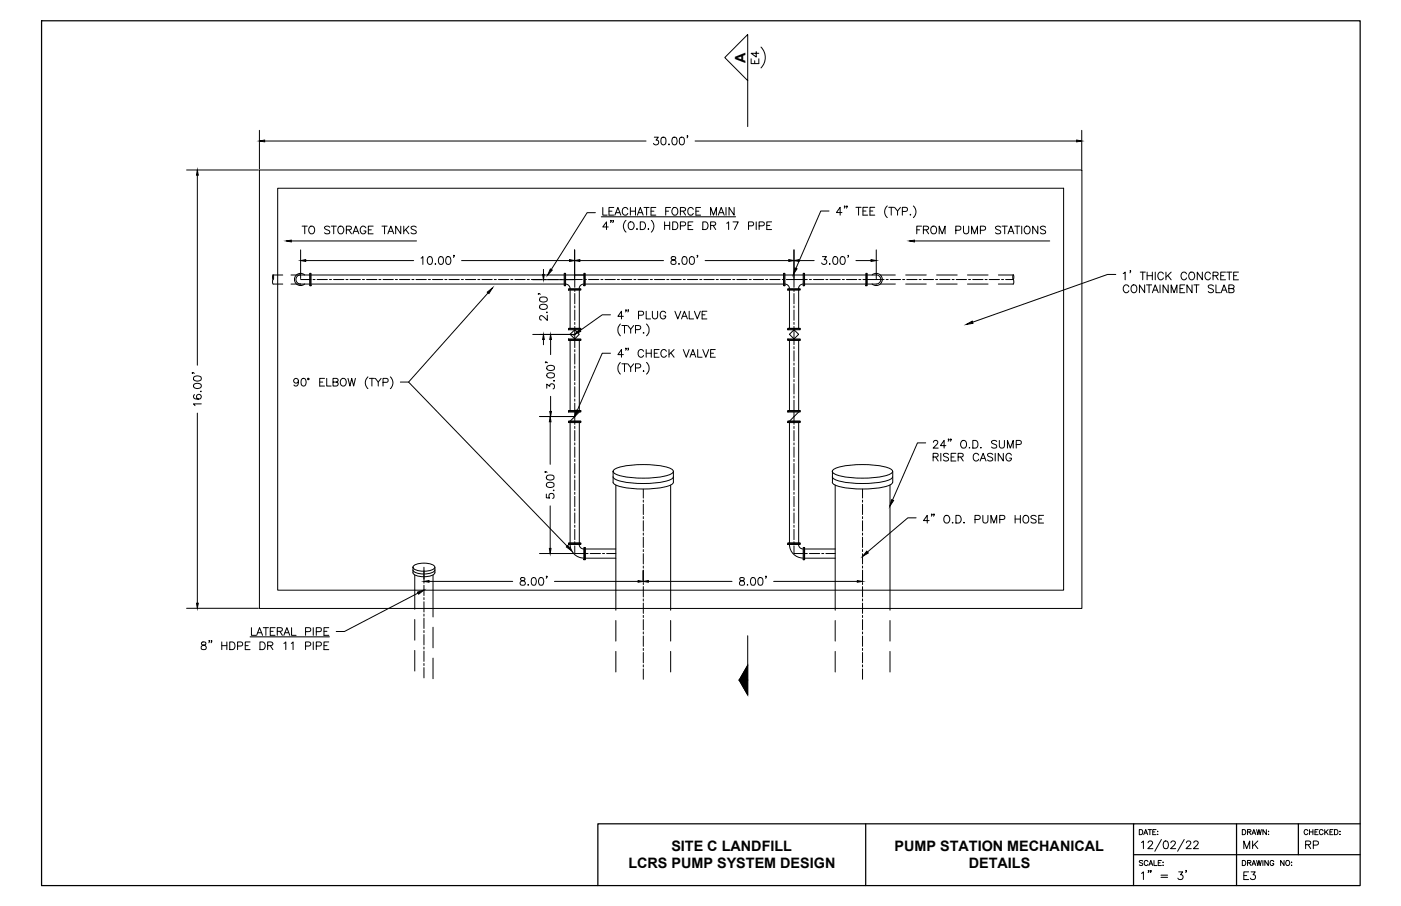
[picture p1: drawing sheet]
<svg xmlns="http://www.w3.org/2000/svg" width="432mm" height="279mm" viewBox="0 0 432 279" stroke-linecap="round" stroke-linejoin="round" font-family="sans-serif">
<defs><g id="words">
<text font-size="6.2" x="351" y="272.3">1&quot; = 3'</text>
<g font-size="5.7">
<text x="92.1" y="73.4">TO STORAGE TANKS</text>
<text x="281.5" y="73.4">FROM PUMP STATIONS</text>
</g>
<g font-size="5.3">
<text x="234.9" y="20.8" transform="rotate(-90 234.9 20.8)">E4</text>
<text x="382.4" y="262.8">MK</text>
<text x="401.5" y="262.8">RP</text>
<text x="382.4" y="272.3">E3</text>
</g>
<g font-size="4.4">
<text x="229.8" y="19.4" transform="rotate(-90 229.8 19.4)">A</text>
<text x="206.9" y="262.5">SITE C LANDFILL</text>
<text x="275.7" y="262.5">PUMP STATION MECHANICAL</text>
<text x="382.1" y="258.6">DRAWN:</text>
<text x="401.1" y="258.6">CHECKED:</text>
<text x="193.7" y="267.8">LCRS PUMP SYSTEM DESIGN</text>
<text x="298.6" y="267.8">DETAILS</text>
<text x="350.3" y="268.1">SCALE:</text>
</g>
</g></defs>
<!-- layer: pump station -->
<g fill="none" stroke="#000" stroke-width=".31">
<path d="M80 52.4h253.4v135.2h-253.4zM85.6 58.1h242.2v123.9h-242.2zM84.2 86.2l-.2 .7 .2 .7M84.2 84.8l.2 .7-.2 .7-.2-.7zM84.2 87.6h3M84.2 84.8h3M89.7 87.6h5.7M89.7 84.8h5.7M92.6 84.8a1.42 1.42 0 0 0-1.4 1.4 1.42 1.42 0 0 0 1.4 1.4M92.7 86.2h3.1M93.9 84.8a1.88 1.88 0 0 0-2.6 .1 1.88 1.88 0 0 0 0 2.6 1.88 1.88 0 0 0 2.6 .1M95.4 84.3h.5v3.8h-.5z"/>
<path d="M95.7 84.3v3.8M95.9 87.6h78M95.9 84.8h78M96.5 86.2h.6M97.7 86.2h3.2M101.5 86.2h.7M102.8 86.2h3.2M106.6 86.2h.7M107.9 86.2h3.2M111.7 86.2h.6M113 86.2h3.1M116.8 86.2h.6"/>
<path d="M118.1 86.2h3.1M121.9 86.2h.6M123.1 86.2h3.2M126.9 86.2h.7M128.2 86.2h3.2M132 86.2h.7M133.3 86.2h3.2M137.1 86.2h.6M138.4 86.2h3.1M142.2 86.2h.6M143.5 86.2h3.1M147.3 86.2h.6"/>
<path d="M148.5 86.2h3.2M152.3 86.2h.7M153.6 86.2h3.2M157.4 86.2h.7M158.7 86.2h3.2M162.5 86.2h.6M163.8 86.2h3.1M167.6 86.2h.6M168.9 86.2h3.1M172.7 86.2h.6M173.9 84.3h.4v3.8h-.4zM173.9 86.2h5.6"/>
<path d="M174.1 84.3v3.8M174.3 87.6a1.42 1.42 0 0 1 1.4 1.4M174.3 84.8h5.6h-2.7M175.2 89h3.8v.5h-3.8zM175.2 89.3h3.8M175.7 89.5v11.8M177.2 86.2v2.4M177.2 89.3v.6M177.2 90.5v3.2M177.2 94.3v.7M177.2 95.6v3.2M177.2 99.4v.6"/>
<path d="M178.5 89.5v11.8M179.9 87.6a1.42 1.42 0 0 0-1.4 1.4M179.9 84.3h.5v3.8h-.5zM180.1 86.2h.6M180.2 84.3v3.8M180.4 87.6h61.1M180.4 84.8h61.1M181.4 86.2h3.2M185.2 86.2h.6M186.5 86.2h3.1M190.3 86.2h.6M191.5 86.2h3.2"/>
<path d="M195.4 86.2h.6M196.6 86.2h3.2M200.4 86.2h.7M201.7 86.2h3.2M205.5 86.2h.6M206.8 86.2h3.2M210.6 86.2h.6M211.9 86.2h3.1M215.7 86.2h.6M216.9 86.2h3.2M220.8 86.2h.6M222 86.2h3.2"/>
<path d="M225.8 86.2h.7M227.1 86.2h3.2M230.9 86.2h.6M232.2 86.2h3.2M236 86.2h.6M237.3 86.2h3.1M241.1 86.2h.6M241.5 84.3h.4v3.8h-.4zM241.7 84.3v3.8M241.9 87.6a1.42 1.42 0 0 1 1.4 1.4M241.9 84.8h5.7M242.3 86.2h6.5"/>
<path d="M242.8 89h3.8v.5h-3.8zM242.8 89.3h3.8M243.3 89.5v11.8M244.7 86.2v2.4M244.7 89.3v.6M244.7 90.5v3.2M244.7 94.3v.7M244.7 95.6v3.2M244.7 99.4v.6M246.2 89.5v11.8M247.5 87.6a1.42 1.42 0 0 0-1.4 1.4M247.6 84.3h.4v3.8h-.4z"/>
<path d="M247.8 84.3v3.8M248 87.6h18.9M248 84.8h18.9M249.5 86.2h.6M250.7 86.2h3.2M254.5 86.2h.7M255.8 86.2h3.2M259.6 86.2h.7M260.9 86.2h3.2M264.7 86.2h.6M266 86.2h6.5M266.9 84.3h.4v3.8h-.4z"/>
<path d="M267.1 84.3v3.8M267.3 84.8h2.8M268.8 84.8a1.88 1.88 0 0 1 2.6 .1 1.88 1.88 0 0 1 0 2.6 1.88 1.88 0 0 1-2.6 .1M270.1 84.8a1.42 1.42 0 0 1 1.4 1.4 1.42 1.42 0 0 1-1.4 1.4h-2.8M271.3 87.6h4.7M271.3 84.8h4.7M273.1 86.2h.7M274.4 86.2h3.2M278.2 86.2h.6M279.1 87.6h6.4M279.1 84.8h6.4M279.5 86.2h3.1"/>
<path d="M283.3 86.2h.6M284.6 86.2h3.1M288.4 86.2h.6M288.7 87.6h6.3M288.7 84.8h6.3M289.6 86.2h3.2M293.4 86.2h.7M294.7 86.2h3.2M298.2 87.6h6.3M298.2 84.8h6.3M298.5 86.2h.7M299.8 86.2h3.2"/>
<path d="M303.6 86.2h.6M304.9 86.2h3.1M307.7 84.8h4.6M308.7 86.2h.6M310 86.2h2.3l.2 .7-.2 .7h-4.6M312.3 84.8l.2 .7-.2 .7-.2-.7zM175.2 101.3h3.8v.4h-3.8zM175.2 104.5h3.8v.5h-3.8zM175.2 101.5h3.8M175.2 101.3h3.8M175.2 104.7h3.8M175.2 105h3.8"/>
<path d="M175.7 103.1l1.5-1.4 1.3 1.4-1.3 1.4zM175.7 105v21.6M177.2 100.7v6.5M177.2 107.8v.7M177.2 109.1v3.2M177.2 112.9v.7M177.2 114.2v3.2M177.2 118v.6M177.2 119.3v3.1M178.5 105v21.6M242.8 101.3h3.8v.4h-3.8zM242.8 104.5h3.8v.5h-3.8z"/>
<path d="M242.8 101.5h3.8M242.8 101.3h3.8M242.8 104.7h3.8M242.8 105h3.8M243.3 105v21.6M244.7 100.7v5.6M244.7 101.7l1.5 1.4-1.5 1.4-1.4-1.4zM244.7 106.9v.6M244.7 108.2v3.2M244.7 112v.6M244.7 113.3v3.1M244.7 117.1v.6"/>
<path d="M244.7 118.3v3.2M246.2 105v21.6M175.2 129.9h3.8v.4h-3.8zM175.2 126.6h3.8v.5h-3.8zM175.2 130.1h3.8M175.2 129.9h3.8M175.2 126.8h3.8M175.2 126.6h3.8M175.7 130.3v37.2M177.2 123.1v.6M177.2 124.3v6.6M177.2 131.5v.6"/>
<path d="M177.2 132.8v3.1M177.2 136.6v.6M177.2 137.9v3.1M178.5 130.3v37.2M178.5 127.1l-2.8 2.8M242.8 129.9h3.8v.4h-3.8zM242.8 126.6h3.8v.5h-3.8zM242.8 130.1h3.8M242.8 129.9h3.8M242.8 126.8h3.8M242.8 126.6h3.8M243.3 130.3v37.2"/>
<path d="M244.7 122.1v.7M244.7 123.4v3.1M244.7 127.1v3.8M244.7 131.5v.6M244.7 132.8v3.1M244.7 136.6v.6M244.7 137.9v3.1M246.2 130.3v37.2M246.2 127.1l-2.9 2.8M177.2 141.7v.6M177.2 142.9v3.2M177.2 146.7v.7"/>
<path d="M177.2 148v3.2M177.2 151.8v.7M177.2 153.1v3.2M177.2 156.9v.6M177.2 158.2v3.1M189 145.4v3.3a4.5 4.5 0 0 0 3.8 1.7 32.1 32.1 0 0 0 13.7-.7l.9-.7 .1-.3v-3.3M189 147a4.4 4.4 0 0 0 3.8 1.7 32.1 32.1 0 0 0 13.7-.7l.9-.6 .1-.4M189.1 145a13.4 13.4 0 0 1 7.6-1.7 23.7 23.7 0 0 1 10.4 1.4l.4 .7a4.4 4.4 0 0 1-3.8 1.7 32.1 32.1 0 0 1-13.7-.8l-.9-.6zM189.8 149.6v38.6M198.3 150.8v2.8M198.3 154.2v.7M198.3 155.5v3.2"/>
<path d="M198.3 159.3v.6M206.7 149.6v38.6M244.7 141.7v.6M244.7 142.9v3.2M244.7 146.7v.7M244.7 148v3.2M244.7 151.8v.7M244.7 153.1v3.2M244.7 156.9v.6M244.7 158.2v3.1M256.5 148.7a4.4 4.4 0 0 0 3.8 1.7 32.1 32.1 0 0 0 13.8-.7l.9-.7 .1-.3M256.5 147a4.4 4.4 0 0 0 3.8 1.7 32.1 32.1 0 0 0 13.8-.7l.9-.6 .1-.4"/>
<path d="M256.6 145.4v3.3M256.6 145a13.4 13.4 0 0 1 7.7-1.7 23.7 23.7 0 0 1 10.3 1.4l.5 .7a4.4 4.4 0 0 1-3.8 1.7 32.1 32.1 0 0 1-13.7-.8l-1-.6zM257.4 149.6v38.6M265.8 150.8v2.8M265.8 154.2v.7M265.8 155.5v3.2M265.8 159.3v.6M274.3 149.6v38.6M275.2 145.4v3.3M127.3 174.9v1.7a4 4 0 0 0 4.1 1.2l1.4-.2a1.45 1.45 0 0 0 1.2-1M127.3 175.8a4 4 0 0 0 4.1 1.2l1.4-.3a1.45 1.45 0 0 0 1.2-.9M127.6 174.4a6.4 6.4 0 0 1 6.3 .2l.1 .3a4 4 0 0 1-4.1 1.2l-1.4-.2a1.15 1.15 0 0 1-1.1-1.3z"/>
<path d="M127.8 177.3v10.6M130.7 174.9v3.7M130.7 179.2v.6M133.5 177.3v13M134.1 174.9v1.7M175.2 167.5h3.8v.4h-3.8zM175.2 167.7h3.8M175.2 167.5h3.8M175.7 167.9a4.2 4.2 0 0 0 4.2 4.2M177.2 168.3v2.4h2.8M177.2 162v.6M177.2 163.3v3.1"/>
<path d="M177.2 167.1v.6M178.5 167.9a1.42 1.42 0 0 0 1.4 1.4M179.9 168.8h.5v3.8h-.5zM180.2 168.8v3.8M180.4 172.1h9.4M180.4 169.3h9.4M180.4 168.8v3.8M180.6 170.7h.7M181.9 170.7h3.2M185.7 170.7h.6M187 170.7h2.8M198.3 160.6v3.2"/>
<path d="M198.3 164.4v.6M198.3 165.7v3.1M198.3 169.5v.6M198.3 170.7v3.2M198.3 174.6v.6M198.3 175.8v3.2M198.3 179.6v.7M242.8 167.5h3.8v.4h-3.8zM242.8 167.7h3.8M242.8 167.5h3.8M243.3 167.9a4.2 4.2 0 0 0 4.2 4.2M244.7 168.3v2.4h2.9"/>
<path d="M244.7 162v.6M244.7 163.3v3.1M244.7 167.1v.6M246.1 167.9a1.42 1.42 0 0 0 1.4 1.4M247.6 168.8h.4v3.8h-.4zM247.8 168.8v3.8M248 172.1h9.4M248 169.3h9.4M248 168.8v3.8M248.2 170.7h.6M249.5 170.7h3.1M253.3 170.7h.6"/>
<path d="M254.5 170.7h2.9M265.8 160.6v3.2M265.8 164.4v.6M265.8 165.7v3.1M265.8 169.5v.6M265.8 170.7v3.2M265.8 174.6v.6M265.8 175.8v3.2M265.8 179.6v.7M127.8 191.1v6.3M130.7 180.5v3.2M130.7 184.3v.6"/>
<path d="M130.7 185.6v3.1M130.7 189.4v.6M130.7 190.6v3.2M130.7 194.5v.6M130.7 195.7v3.2M130.7 199.5v.7M133.5 193.4v6.4M189.8 191.4v6.3M198.3 180.9v3.2M198.3 184.7v.6M198.3 186v3.2M198.3 189.8v.6"/>
<path d="M198.3 191.1v3.1M198.3 194.9v.6M198.3 196.1v3.2M198.3 200v.6M206.7 191.4v6.3M257.4 191.4v6.3M265.8 180.9v3.2M265.8 184.7v.6M265.8 186v3.2M265.8 189.8v.6M265.8 191.1v3.1M265.8 194.9v.6"/>
<path d="M265.8 196.1v3.2M265.8 200v.6M274.3 191.4v6.3M127.8 200.6v6.3M130.7 200.8v3.2M130.7 204.6v.6M130.7 205.9v3.2M133.5 203v6.3M189.8 200.9v6.3M198.3 201.2v3.2M198.3 205v.7M198.3 206.3v3.2"/>
<path d="M206.7 200.9v6.3M257.4 200.9v6.3M265.8 201.2v3.2M265.8 205v.7M265.8 206.3v3.2M274.3 200.9v6.3"/>
</g>
<!-- layer: title-block -->
<path d="M12.8 6.4h406.4v266.7h-406.4zM266.8 254.1v19M349.4 254.1h-165.1v19M381.1 254.1h19.1M419.2 254.1h-19v9.5M349.4 273.1v-19h31.7v19M349.4 263.6h69.8" fill="none" stroke="#000" stroke-width=".38"/>
<g fill="none" stroke="#000" stroke-width=".31">
<path d="M351.1 255.8h.6a.84 .84 0 0 1 .5 .8 .84 .84 0 0 1-.5 .8h-.6zM351.8 259.8l.6-.5v2.4M352.5 257.4l.6-1.6 .6 1.6M352.7 256.9h.8M353.9 259.9l.4-.6h.5l.3 .3 .1 .4-1.4 1.7h1.5M353.9 255.8h1M354.4 255.8v1.6M355.3 256.6h.6M356.3 255.8h-1v1.6h1M356.7 256.4h.2zM356.7 257.3h.2zM358 258.9l-2.1 3.6"/>
<path d="M358.8 259.5a.75 .75 0 0 1 1.2 .3l.1 .6a1.08 1.08 0 0 1-.7 1.3h-.2a1.5 1.5 0 0 1-.4-2.2zM360.9 259.9l.4-.6h.5l.3 .3 .2 .4-1.5 1.7h1.6M365 258.9l-2 3.6M365.7 259.9l.2-.4 .7-.2 .3 .3 .1 .4-1.5 1.7h1.6M367.9 259.9l.3-.4 .6-.2 .4 .3 .1 .4-1.5 1.7h1.6M382.9 265.4h.5a.84 .84 0 0 1 .6 .7 .84 .84 0 0 1-.6 .8h-.5zM384.5 266.1l.9-.1 .1-.5-1-.1v1.5M385 266.1l.6 .8M385.9 266.9l.5-1.5 .6 1.5M387.3 265.4l.4 1.5 .3-1.5 .4 1.5 .4-1.5M389.2 265.4v1.5M390.9 265.4v1.5l-1.1-1.5v1.5"/>
<path d="M392.6 265.7a.59 .59 0 0 0-.7-.3 .59 .59 0 0 0-.5 .6v.3a.57 .57 0 0 0 .6 .6 .57 .57 0 0 0 .6-.6h-.4M395.8 265.4v1.5l-1.1-1.5v1.5M396.6 265.4a.73 .73 0 0 1 .9 .8 .73 .73 0 0 1-1.1 .5l-.1-.7zM398 266h.2zM398 266.8h.2z"/>
</g>
<!-- layer: grading-dims -->
<g fill="none" stroke="#000" stroke-width=".31">
<path d="M57.5 52.4h22.2M60.8 54v58.6M80 40.2v11.9M81.6 43.5h117.5M201.7 42.3h1.2l-.7 .9a.8 .8 0 0 1 .6 1.3 .8 .8 0 0 1-1.4-.3M204 42.4a.85 .85 0 0 1 1.2 .3l.1 .6a1 1 0 0 1-.9 1.4 1.54 1.54 0 0 1-.4-2.3zM206.2 44.4v.3zM207.4 42.4a.83 .83 0 0 1 1.2 .3 1.12 1.12 0 0 1 .1 1.4 1.12 1.12 0 0 1-1.3 .4 1.85 1.85 0 0 1 0-2.1zM209.7 42.4a.85 .85 0 0 1 1.1 .3l.1 .6a1 1 0 0 1-.9 1.4 1.54 1.54 0 0 1-.3-2.3zM211.9 41.9h-.2h.2l-.2 .6M214.2 43.5h117.6M333.4 40.2v11.9"/>
<path d="M89.8 74.3h38.6M92.7 77.1v8.8M129.8 79.6l.5-.5v2.4M132.1 79.3a.72 .72 0 0 1 1.1 .3 1.11 1.11 0 0 1 .1 1.3 1.11 1.11 0 0 1-1.2 .5 1.68 1.68 0 0 1 0-2.1zM135.5 79.3a.77 .77 0 0 1 1.1 .3l.1 .6a1 1 0 0 1-.9 1.3 1.54 1.54 0 0 1-.3-2.2zM137.7 79.3a.75 .75 0 0 1 1.1 .3 1.12 1.12 0 0 1 .1 1.3 1.12 1.12 0 0 1-1.2 .5 1.85 1.85 0 0 1 0-2.1zM140 78.8h-.2h.2l-.2 .6M177.1 77.1v8.8M183.5 65.6h-2.5l-11.1 17.5M185.3 66.9h41.4M185.8 64v2.4h1.3M187.5 70h-1.7l1.1-1.6v2.4"/>
<path d="M187.7 65.1h.9M188.4 68.1h-.2h.2l-.2 .5M189.1 68.1h-.3h.3l-.3 .5M189.2 64h-1.5v2.4h1.5M189.5 66.4l.9-2.4 .9 2.4M189.9 65.6h1.1M192.9 68a2.44 2.44 0 0 0 0 3.6M193.5 64.6a.87 .87 0 0 0-1-.6 .87 .87 0 0 0-.7 .9v.6a.87 .87 0 0 0 .7 .9 .87 .87 0 0 0 1-.6M194 68.5a1.12 1.12 0 0 1 1.5 1.1 1.12 1.12 0 0 1-1.5 1.1l-.4-.8 .1-.9zM194.3 65.1h1.6M194.3 64v2.4M195.9 64v2.4"/>
<path d="M196.2 70.7h.3zM196.5 66.4l.8-2.4 .9 2.4M196.8 65.6h1.1M197.3 68.4h.8a1.26 1.26 0 0 1 .9 1.2 1.26 1.26 0 0 1-.9 1.2h-.8zM198.5 64h1.6M199.3 64v2.4M199.7 70.7h.3zM200.6 65.1h.9M200.7 68a2.44 2.44 0 0 1 0 3.6M202.1 64h-1.5v2.4h1.5M204.8 68.4v2.4M204.8 69.5h1.6"/>
<path d="M205.2 65.1h.9M206.4 68.4v2.4M206.7 64h-1.5v2.4M207 79.3v.6l.7 .3a.68 .68 0 0 1 .7 .6 .68 .68 0 0 1-.6 .7l-.8-.1-.2-.3a1.18 1.18 0 0 1 1.3-1.2l.2-.4a.87 .87 0 0 0-1.3-.2zM207.3 64.3a.98 .98 0 0 1 1.3-.1 .98 .98 0 0 1 .3 1.3 .97 .97 0 0 1-1.3 .8 .97 .97 0 0 1-.5-1.4zM207.3 68.4h.8a1.28 1.28 0 0 1 .8 1.2 1.28 1.28 0 0 1-.8 1.2h-.8zM209.7 65.1l1.4-.1 .2-.6-.6-.4h-1v2.4M209.7 69.7h1a.63 .63 0 0 0 .6-.5 .63 .63 0 0 0-.2-.7l-1.4-.1v2.4M210.5 79.3a.75 .75 0 0 1 1.2 .3 1.12 1.12 0 0 1 .1 1.3 1.12 1.12 0 0 1-1.3 .5 1.85 1.85 0 0 1 0-2.1zM210.5 65.1l.8 1.3M212.1 69.5h.9M212.8 79.3a.77 .77 0 0 1 1.1 .3l.1 .6a1 1 0 0 1-.9 1.3 1.54 1.54 0 0 1-.3-2.2z"/>
<path d="M213.6 68.4h-1.5v2.4h1.5M213.7 64.6a.87 .87 0 0 0-1-.6 .87 .87 0 0 0-.7 .9v.6a.87 .87 0 0 0 .7 .9 .87 .87 0 0 0 1-.6M214.5 65.1h.9M215 78.8h-.2h.2l-.2 .6M215.9 64h-1.4v2.4h1.4M216.6 68.4h.8a1.26 1.26 0 0 1 .8 1.2 1.26 1.26 0 0 1-.8 1.2h-.8zM219 66.4v-2.4l.9 2.4 .9-2.4v2.4M219 69.5l1.4-.1 .2-.6-.2-.3-1.4-.1v2.4M219.8 69.5l.8 1.3M221.4 66.4l.9-2.4 .9 2.4M221.7 65.6h1.2M223.8 64v2.4"/>
<path d="M224 68.8l.6-.4v2.4M225.9 68.4h1.6l-1.1 2.4M226.3 64v2.4l-1.6-2.4v2.4M230.7 69.7h1a.62 .62 0 0 0 .6-.7 .62 .62 0 0 0-.6-.6h-1v2.4M233.1 68.4v2.4M234 69.7h1a.63 .63 0 0 0 .6-.5 .63 .63 0 0 0-.3-.7l-1.3-.1v2.4M236.3 69.5h1M237.8 68.4h-1.5v2.4h1.5M244.7 77.1v8.8M253.5 79.1h1.2l-.7 1a.8 .8 0 0 1 .6 1.3 .8 .8 0 0 1-1.4-.3M255.5 65.1h-2.5l-7.7 17.7M257 79.3a.77 .77 0 0 1 1.1 .3l.1 .6a1 1 0 0 1-.9 1.3 1.54 1.54 0 0 1-.3-2.2z"/>
<path d="M259.2 79.3a.75 .75 0 0 1 1.2 .3 1.12 1.12 0 0 1 .1 1.3 1.12 1.12 0 0 1-1.3 .5 1.85 1.85 0 0 1 0-2.1zM259.5 65.5h-1.7l1.1-1.6v2.5M260.4 63.6h-.2h.2l-.2 .6M261.1 63.6h-.2h.2l-.2 .6M261.5 78.8h-.2h.2l-.2 .6M263.8 63.9h1.6M264.6 63.9v2.5M266 65.1h.9M267.4 63.9h-1.4v2.5h1.4M268.1 65.1h.9M269.6 63.9h-1.5v2.5h1.5M270.1 77.1v8.8"/>
<path d="M273.5 63.5a2.39 2.39 0 0 0 0 3.6M273.9 63.9h1.6M274.7 63.9v2.5M275.7 63.9l.9 1.2v1.3M277.5 63.9l-.9 1.2M278.1 65.2l1.4-.1 .2-.4-.1-.5-.5-.3h-1v2.5M280.5 66.2h.2zM281.5 63.5a2.39 2.39 0 0 1 0 3.6M281.8 74.3h41.7M94.2 80.4h33.3M134.2 81.3v.2zM142.3 80.4h33.2"/>
<path d="M150.4 90.3l-24.5 27.5M164.2 86.2h12.6M166 90.5v.3v-.3l.5 .3M166.4 94.2l.3-.2a1.12 1.12 0 0 1 1.4-.2 1.12 1.12 0 0 1 .5 1.3 1.5 1.5 0 0 1-2.3-.3zM166.4 91.9l.9-.3a1 1 0 0 1 1.4 .9 1.37 1.37 0 0 1-2.4 0zM167.5 83.1v1.5M168.6 96.2v.2zM168.7 97.2v1.6l-1.2-1.1-.8-.4-.3 .3-.1 .7 .6 .4M178.7 80.4h25.8M188.2 97.1h-2.6l-6.8 4.9M191.2 99.9a2.53 2.53 0 0 0 0 3.7M192.1 97.6h-1.7l1.1-1.6v2.4"/>
<path d="M193 95.6h-.2h.2l-.2 .6M193.7 95.6h-.2h.2l-.2 .6M196.8 97.2h1a.62 .62 0 0 0 .6-.6 .62 .62 0 0 0-.6-.6h-1v2.4M199.2 96v2.4h1.3M199.2 99.9a2.44 2.44 0 0 1 0 3.7M201.1 96v1.7a.81 .81 0 0 0 .8 .7 .81 .81 0 0 0 .8-.7v-1.7M205.2 96.5a.87 .87 0 0 0-1-.5 .87 .87 0 0 0-.7 .9 .98 .98 0 0 0 .3 1.2 .98 .98 0 0 0 1.2-.1l.2-.6h-.6M208 96l.9 2.4 .9-2.4M209.2 81.4h.2zM210 98.4l.9-2.4 1 2.4M210.4 97.6h1.1M212.4 96v2.4h1.4"/>
<path d="M214 96l.9 2.4 .9-2.4M216.4 97.1h.9M217.3 80.4h25.8M217.9 96h-1.5v2.4h1.5M246.3 80.4h4.6M255.7 81.3v.2zM263.8 80.4h4.7M343.9 84.6h-2.5l-41.7 14.8M346.2 84.3l.6-.4v2.4M347.9 88.4a.89 .89 0 0 0-1-.6 .89 .89 0 0 0-.7 1 .98 .98 0 0 0 .4 1.3 .98 .98 0 0 0 1.3-.4M348.5 83.5h-.2h.2l-.2 .6M348.8 88.2a.98 .98 0 0 1 1.3-.1 .98 .98 0 0 1 .3 1.2 .89 .89 0 0 1-.9 1 .89 .89 0 0 1-.9-1z"/>
<path d="M351.4 83.9h1.6M352.2 83.9v2.4M352.8 87.9v2.4l-1.6-2.4v2.4M353.3 87.9h1.7M353.6 83.9v2.4M353.6 85h1.6M354.1 87.9v2.4M355.2 90.3l.9-2.4 .9 2.4M355.2 83.9v2.4M355.5 89.5h1.1M356.1 83.9v2.4M357.5 87.9v2.4"/>
<path d="M358.5 84.5a.87 .87 0 0 0-.9-.6 .87 .87 0 0 0-.7 .9 1 1 0 0 0 .3 1.3 1 1 0 0 0 1.3-.1v-.3M359.4 83.9v2.4M359.9 84.9l1.1 1.4M360 87.9v2.4l-1.5-2.4v2.4M361 90.3v-2.4l.9 2.4 .8-2.4v2.4M361 83.9l-1.6 1.6M363.7 89h.9M365.2 87.9h-1.5v2.4h1.5M365.7 84.5a.87 .87 0 0 0-1-.6 .87 .87 0 0 0-.7 .9 .98 .98 0 0 0 .3 1.3 .98 .98 0 0 0 1.3-.1l.1-.3M366.6 84.3a1.1 1.1 0 0 1 1.5 .1 1.1 1.1 0 0 1-.1 1.6 1.1 1.1 0 0 1-1.6-.2 1.1 1.1 0 0 1 .2-1.5zM367.4 87.9v2.4l-1.6-2.4v2.4M368 87.9h1.6"/>
<path d="M368.8 87.9v2.4M370.6 83.9v2.4l-1.6-2.4v2.4M373.1 84.5a.87 .87 0 0 0-1-.6 .87 .87 0 0 0-.7 .9 .98 .98 0 0 0 .3 1.3 .98 .98 0 0 0 1.2-.1l.2-.3M373.9 85l1.3-.1 .2-.3v-.5l-1.5-.2v2.4M374 88.2a.9 .9 0 0 0-.9-.4 .9 .9 0 0 0-.7 .6l.2 .4 1.1 .4 .3 .7a1 1 0 0 1-1.6 0M374.7 85l.7 1.3M374.8 87.9v2.4h1.3M376.2 85h1M376.4 90.3l.9-2.4 .9 2.4M376.7 89.5h1.2M377.7 83.9h-1.5v2.4h1.5M378.1 83.9h1.6"/>
<path d="M378.7 89l1.5-.2 .2-.5-.3-.3-1.4-.1v2.4h1.1l.6-.5a.62 .62 0 0 0-.6-.8M378.9 83.9v2.4M380.2 85h.9M381.7 83.9h-1.5v2.4h1.5M59.3 114.9v.3v-.3l.6 .3M59.8 118.5a1.55 1.55 0 0 1 2.2 .4 1.24 1.24 0 0 1-1.2 .9 1.24 1.24 0 0 1-1.2-.9zM59.8 116.3a1.55 1.55 0 0 1 2.2 .3v.3a1.4 1.4 0 0 1-2.4 0zM92 117.5a.74 .74 0 0 1-1 .6 .74 .74 0 0 1-.3-1.1 .74 .74 0 0 1 1.1 0 1.16 1.16 0 0 1 .2 1.4 1.16 1.16 0 0 1-1.3 .5l-.1-.2M93.1 116.8a.72 .72 0 0 1 1.1 .4 1.09 1.09 0 0 1 .1 1.2 1.09 1.09 0 0 1-1.2 .5l-.3-.9 .1-.8zM98.5 117.8h1M100 116.7h-1.5v2.4h1.5M100.7 116.7v2.4h1.4"/>
<path d="M102.6 117.8l1.4-.1 .2-.3-.1-.5-1.5-.2v2.4h1.1a.62 .62 0 0 0 .5-.7 .62 .62 0 0 0-.5-.6M105.1 117a.89 .89 0 0 1 1-.3 .89 .89 0 0 1 .6 .9v.6a.91 .91 0 0 1-.9 .9 .91 .91 0 0 1-.9-.9zM107.3 116.7l.6 2.4 .5-2.4 .6 2.4 .5-2.4M113.4 116.2a2.44 2.44 0 0 0 0 3.7M113.9 116.7h1.5M114.6 116.7v2.4M115.7 116.7l.9 1.1v1.3M117.5 116.7l-.9 1.1M118.1 117.9l1.3-.1 .2-.3-.1-.6-1.4-.2v2.4M120.3 116.2a2.44 2.44 0 0 1 0 3.7M123.4 117.8h2.5l48.9 50.7M164.2 103.1h12.6"/>
<path d="M167.5 104.7v1.6M168.2 111.6v.3v-.3l.5 .3M168.5 119.7v-1.2l.9 .6a.76 .76 0 0 1 .9-.8 .76 .76 0 0 1 .6 1.1l-.4 .5M168.6 115.3a1.5 1.5 0 0 1 2.3 .3v.2a1.26 1.26 0 0 1-1.3 .8 1.26 1.26 0 0 1-1.1-1zM168.6 113a1.5 1.5 0 0 1 2.3 .3v.3a1.37 1.37 0 0 1-2.4 0zM169.7 104.7v4.7M170.8 117.3v.3zM188.2 108.9h-2.6l-7.7 17.7M191.2 111.8a2.48 2.48 0 0 0 0 3.6M191.7 100.4h1.6M191.7 112.2h1.6M192.1 109.4h-1.7l1.1-1.6v2.4"/>
<path d="M192.5 100.4v2.4M192.5 112.2v2.4M193 107.5h-.2h.2l-.2 .5M193.5 100.4l.9 1.1v1.3M193.5 112.2l.9 1.1v1.3M193.7 107.5h-.2h.2l-.2 .5M195.3 100.4l-.9 1.1M195.3 112.2l-.9 1.1M195.9 101.7h1l.6-.5a.62 .62 0 0 0-.6-.8h-1v2.4M195.9 113.5l1.3-.2 .3-.6-.6-.5h-1v2.4M198.2 102.7h.3zM198.2 114.5h.3z"/>
<path d="M198.4 108.3a.87 .87 0 0 0-1-.5 .87 .87 0 0 0-.7 .9v.6a.87 .87 0 0 0 .7 .9 .87 .87 0 0 0 1-.6M199.2 107.8v2.4M199.2 108.9h1.5M199.2 111.8a2.39 2.39 0 0 1 0 3.6M200.7 107.8v2.4M201.7 108.9h.9M203.1 107.8h-1.4v2.4h1.4M205.4 108.3a.87 .87 0 0 0-1-.5 .87 .87 0 0 0-.7 .9v.6a.87 .87 0 0 0 .7 .9 .87 .87 0 0 0 1-.6M206.2 107.8v2.4M206.7 108.8l1.1 1.4M207.8 107.8l-1.6 1.6M210.6 107.8l.9 2.4 .9-2.4"/>
<path d="M212.7 110.2l.9-2.4 .8 2.4M213 109.4h1.1M215 107.8v2.4h1.4M216.6 107.8l.9 2.4 .9-2.4M219 108.9h.9M220.5 107.8h-1.5v2.4h1.5M60 121.7a.69 .69 0 0 0-.2 1l.3 .3a1.46 1.46 0 0 0 1.9-.6 .74 .74 0 0 0-.6-.8 .74 .74 0 0 0-.8 .7 .74 .74 0 0 0 .6 .8M60.8 127.4v58.6M61.9 120.6v.2zM62 124.6h-2.4l.5 .5M166.3 128.5h10.5M169.6 130.1v13.1"/>
<path d="M169.7 122.2v4.7M285.3 136.6h-2.5l-7.7 17.6M287.7 136.4l.4-.6h.5l.4 .5-.3 .8-1.1 1.1h1.6M290 139.8v2.4M291.5 137.4h-1.7l1.2-1.6v2.4M292.5 135.5h-.3h.3l-.3 .6M293.1 135.5h-.2h.2l-.2 .6M294.6 139.8h-1.5v2.4h1.5M296.3 136.2a.98 .98 0 0 1 1.3-.2 .98 .98 0 0 1 .3 1.3 .97 .97 0 0 1-1.3 .9 .97 .97 0 0 1-.5-1.4zM298.8 138v.2zM299.8 135.8h.8a1.29 1.29 0 0 1 .8 1.2 1.29 1.29 0 0 1-.8 1.2h-.8zM302.2 138.1h.2z"/>
<path d="M306.7 139.8v2.4M307.2 136.2a.91 .91 0 0 0-.9-.4 .91 .91 0 0 0-.7 .6l.2 .4 1.2 .4 .2 .7a1.06 1.06 0 0 1-1.6 0M308 135.8v1.7a.79 .79 0 0 0 .8 .7 .79 .79 0 0 0 .8-.7v-1.7M309.2 139.8v2.4l-1.5-2.4v2.4M310.5 138.2v-2.4l.9 2.4 .9-2.4v2.4M313.2 137.1l1.4-.1 .2-.4-.1-.5-.5-.3h-1v2.4M168 145.5v.2v-.2l.6 .2M168.4 152.4v1.1l1 .1a.83 .83 0 0 1 0-1.2 .83 .83 0 0 1 1.3 .1 .83 .83 0 0 1-.4 1.2M168.5 149.1a1.5 1.5 0 0 1 2.3 .3v.3a1.37 1.37 0 0 1-2.4 0zM168.5 146.8l.9-.3 .9 .1a.75 .75 0 0 1 .5 .6 .75 .75 0 0 1-.5 .7 1.11 1.11 0 0 1-1.3 .1 1.11 1.11 0 0 1-.5-1.2zM169.6 156v13.1M170.7 151.1v.3z"/>
<path d="M282.3 159.7h-2.5l-12.4 10.5M287.3 158.6h-.3h.3l-.3 .6M287.6 140.9l1.4-.1 .2-.3-.2-.5-1.4-.2v2.4M287.9 158.6h-.2h.2l-.2 .6M288.4 140.9l.8 1.3M291.1 159.3a1.08 1.08 0 0 1 1.5 .1 1.08 1.08 0 0 1-.1 1.6 .87 .87 0 0 1-1 .3 .87 .87 0 0 1-.6-.9zM292.3 140.1a.88 .88 0 0 0-.8-.3 .88 .88 0 0 0-.7 .5l.4 .5 .9 .4 .2 .6a1.02 1.02 0 0 1-1.5 0M293.1 140.9h.9M294.6 158.9h.8a1.26 1.26 0 0 1 .9 1.2 1.26 1.26 0 0 1-.9 1.2h-.8zM295.3 140.9l1.4-.1 .2-.3-.1-.5-1.5-.2v2.4M296.1 140.9l.8 1.3M301.7 140.3a.87 .87 0 0 0-1-.5 .87 .87 0 0 0-.7 .9v.6a.87 .87 0 0 0 .7 .9 .87 .87 0 0 0 1-.6"/>
<path d="M302.1 142.2l.9-2.4 .9 2.4M302.4 141.4h1.2M302.9 158.9v1.7a.79 .79 0 0 0 .8 .7 .79 .79 0 0 0 .8-.7v-1.7M306 140.1a.91 .91 0 0 0-1.6 .2l.2 .4 1.1 .5 .3 .6a1.08 1.08 0 0 1-1.6 0M311.7 140.3a.87 .87 0 0 0-1-.5 .87 .87 0 0 0-.7 .9v.6a.85 .85 0 0 0 .9 .9 .85 .85 0 0 0 .8-.9h-.5M312.9 158.9v2.4M314.5 158.9v2.4M315.7 159.1a1.17 1.17 0 0 1 1.4 .8 1.17 1.17 0 0 1-.7 1.4 1.23 1.23 0 0 1-1.2-.9 1.23 1.23 0 0 1 .5-1.3zM319.3 159.3a.91 .91 0 0 0-.8-.4 .91 .91 0 0 0-.8 .6l.3 .4 1.1 .4 .2 .7a1.06 1.06 0 0 1-1.6 0M321.6 158.9h-1.4v2.4h1.4M130.7 176v3M132.2 179.3h25.8"/>
<path d="M160.6 178.2v.7l.6 .2a.68 .68 0 0 1 .7 .7 .68 .68 0 0 1-.6 .7h-.4a.68 .68 0 0 1-.6-.7 .68 .68 0 0 1 .7-.7l.7-.2 .1-.5a.87 .87 0 0 0-1.2-.2zM164.1 178.2a.72 .72 0 0 1 1.1 .4l.1 .5a1.05 1.05 0 0 1-.9 1.4 1.5 1.5 0 0 1-.3-2.3zM166.3 170.7h10.5M166.3 178.2a.75 .75 0 0 1 1.2 .4l.1 .5a1.05 1.05 0 0 1-.9 1.4 1.5 1.5 0 0 1-.4-2.3zM168.6 177.8h-.3h.3l-.3 .5M170.9 179.3h25.8M198.2 176v3M199.8 179.3h25.8M228.1 178.2v.7l.7 .2a.68 .68 0 0 1 .7 .6 .68 .68 0 0 1-.6 .8l-.8-.1-.2-.4a1.18 1.18 0 0 1 1.4-1.1l.1-.5a.91 .91 0 0 0-1.3-.2zM231.6 178.2a.75 .75 0 0 1 1.2 .4l.1 .5a1.05 1.05 0 0 1-.9 1.4 1.5 1.5 0 0 1-.4-2.3zM233.9 178.2a.77 .77 0 0 1 1.2 .4v.5a1 1 0 0 1-.8 1.4 1.5 1.5 0 0 1-.4-2.3zM236.2 177.8h-.2h.2l-.2 .5"/>
<path d="M238.4 179.3h25.8M265.8 176v3M286.4 160.5h-1.8l1.2-1.6v2.4M293.5 161.2h.2zM297.1 161.1v.2zM300.5 160.2l1.4-.1 .2-.7-.6-.5h-1v2.4M305.4 161.3v-2.4l.9 2.4 .9-2.4v2.4M308.1 160.2l1.4-.1 .2-.4-.1-.5-.5-.3h-1v2.4M312.9 160.1h1.6M320.2 160.1h.8M57.5 187.6h22.2M62.2 198.1a.48 .48 0 0 0 .2 .8 .86 .86 0 0 1 1 .3 .86 .86 0 0 1 0 1.1h-.8a.77 .77 0 0 1-.5-1 .77 .77 0 0 1 1-.4l.3-.1v-.5a.84 .84 0 0 0-1.2-.2z"/>
<path d="M64.6 197.6h-.2h.2l-.2 .6M65.3 197.6h-.2h.2l-.2 .6M68.4 198v2.3M68.4 199.1h1.5M69.9 198v2.3M70.8 198h.8a1.26 1.26 0 0 1 .8 1.2 1.26 1.26 0 0 1-.8 1.1h-.8zM73.2 199.2l1.4-.1 .2-.3-.1-.6-.5-.2h-1v2.3M75.6 199.1h.9M77.1 198h-1.5v2.3h1.5M77.1 196.4h24.4M77.5 193.6v2.3h1.4M79.1 195.9l.9-2.3 .9 2.3"/>
<path d="M79.4 195.1h1.2M80.1 198h.8a1.26 1.26 0 0 1 .9 1.2 1.26 1.26 0 0 1-.9 1.1h-.8zM81.1 193.6h1.6M81.9 193.6v2.3M82.5 199.1l1.3-.1 .3-.6-.6-.4h-1v2.3M83.3 194.7h.9M83.3 199.1l.8 1.2M84.8 193.6h-1.5v2.3h1.5M85.5 194.7l1.3-.1 .2-.4-.1-.4-1.4-.2v2.3M86.3 194.7l.7 1.2M87.5 195.9l.9-2.3 .9 2.3M87.5 198.4l.6-.4v2.3"/>
<path d="M87.8 195.1h1.2M89.8 198.4l.5-.4v2.3M89.9 193.6v2.3h1.4M94.2 194.8h1a.61 .61 0 0 0 .6-.6 .61 .61 0 0 0-.6-.6h-1v2.3M94.2 199.2l1.3-.1 .3-.7-.6-.4h-1v2.3M96.5 193.6v2.3M96.5 198v2.3M97.5 194.8l1.3-.1 .2-.4v-.5l-1.5-.2v2.3M97.5 199.2l1.3-.1 .2-.3v-.6l-.5-.2h-1v2.3M99.9 194.7h.9M99.9 199.1h.9M101.3 193.6h-1.4v2.3h1.4"/>
<path d="M101.3 198h-1.4v2.3h1.4M128.8 182.9l-22.6 11.8h-2.6M162.8 180.3v.2zM230.3 180.4h.2z"/>
<circle cx="95" cy="116.9" r=".23"/>
</g>
<g fill="#000" stroke="#000" stroke-width=".31">
<path d="M60.8 52.4l.3 1.6h-.5zM80 43.5l1.6-.3v.5zM331.8 43.2l1.6 .3-1.6 .2zM88.2 74.3l1.6-.2v.5zM92.7 80.4l1.5-.3v.5zM150.2 90.1l1.6-1.3-1.1 1.7zM167.2 84.6h.6l-.3 1.6zM169.6 82.9l.6 .4-1.4 1.5zM175.5 80.1l1.6 .3-1.6 .2zM177.1 80.4l1.6-.3v.5zM243.1 80.1l1.6 .3-1.6 .2zM245 82.6l.6 .3-1.1 1.7z"/>
<path d="M244.7 80.4l1.6-.3v.5zM268.5 80.1l1.6 .3-1.6 .2zM297.8 100l1.9-1 .2 .7zM167.5 103.1l.3 1.6h-.6zM169.7 103.1l.3 1.6h-.6zM177.1 103.1l1.5-1.4 .4 .5zM169.6 128.5l.2 1.6h-.5zM169.4 126.9h.6l-.3 1.6zM177.6 126.5l.7 .3-1.2 1.7zM274.8 154.1l.6 .3-1.1 1.7zM130.7 179.3l1.5-.3v.5zM169.3 169.1h.5l-.2 1.6z"/>
<path d="M175 168.2l1.2 1.7-1.6-1.2zM196.7 179l1.5 .3-1.5 .2zM198.2 179.3l1.6-.3v.5zM264.2 179l1.6 .3-1.6 .2zM267.2 170l.4 .5-1.8 1.1zM60.6 186h.5l-.3 1.6zM128.7 182.6l2-.6-1.7 1.2z"/>
</g>
<!-- layer: connecting units -->
<path d="M230.4 205.2v4.5h-2.6zM227.8 209.7l2.6 4.6v-4.6z" fill="#000" stroke="#000" stroke-width=".31"/>
<path d="M230.4 24.9v-14.3l-7 7.2 7 7.1v14.1M230.4 196.1v9.1l-2.6 4.5 2.6 4.6v-9.1" fill="none" stroke="#000" stroke-width=".31"/>
<use href="#words"/>
</svg>
